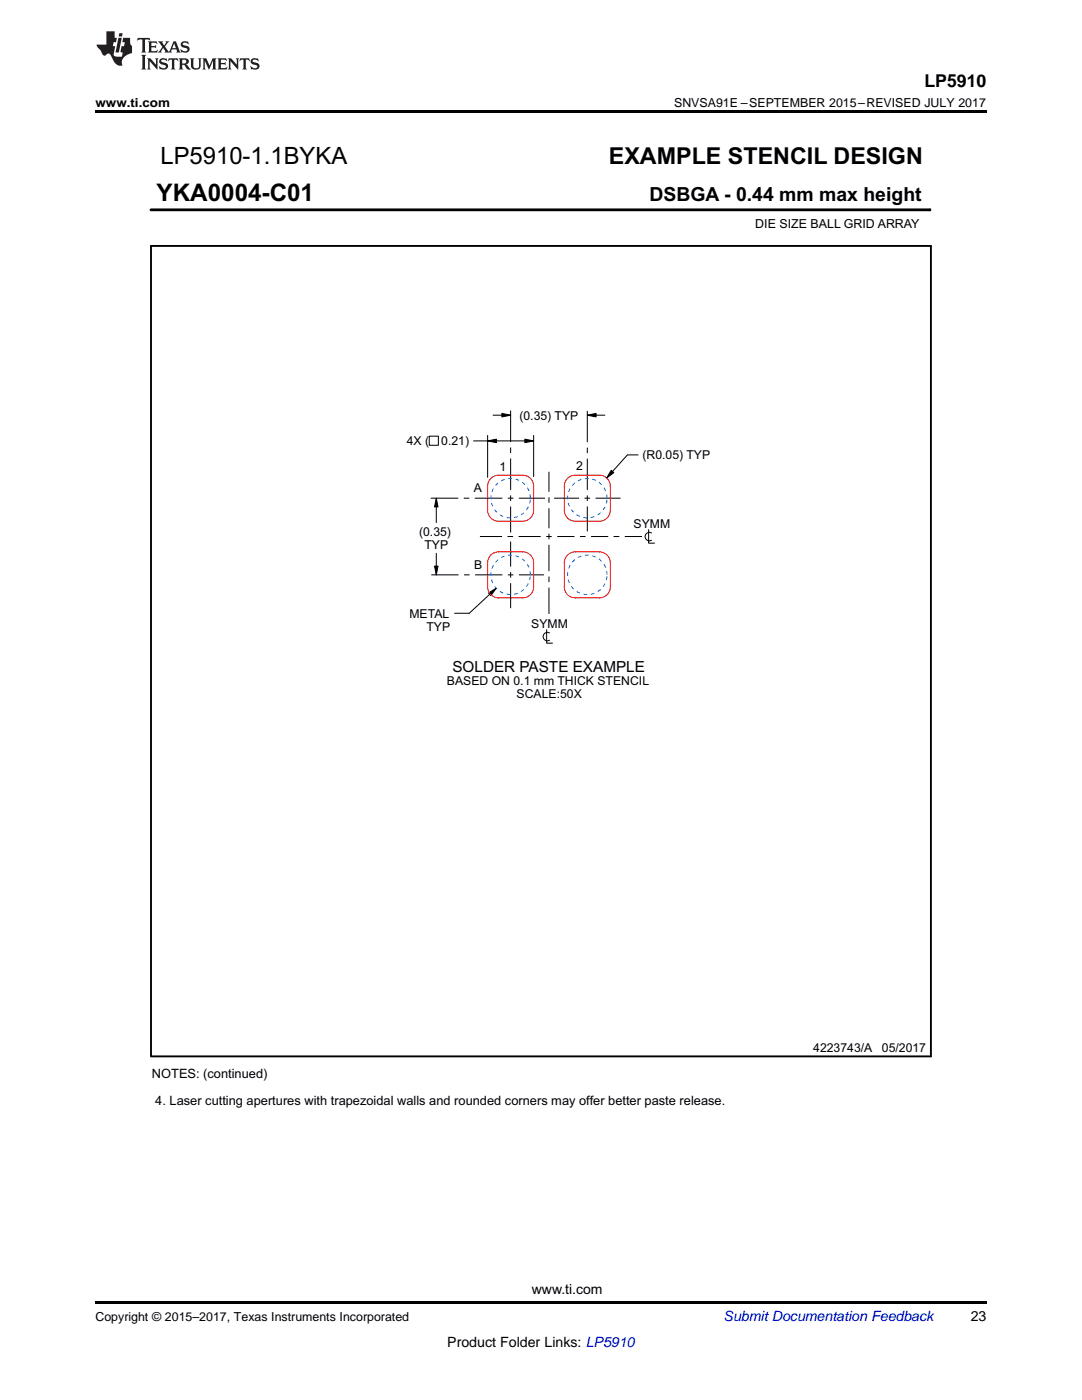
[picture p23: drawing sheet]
<svg xmlns="http://www.w3.org/2000/svg" width="216mm" height="279mm" viewBox="0 0 216 279" stroke-linecap="round" stroke-linejoin="round" font-family="sans-serif">
<defs><g id="words">
<g font-size="4.8">
<text x="32" y="32.7">LP5910-1.1BYKA</text>
<text x="31.2" y="40.1">YKA0004-C01</text>
</g>
<text font-size="4.6" x="121.5" y="32.7">EXAMPLE STENCIL DESIGN</text>
<text font-size="3.9" x="129.6" y="40.1">DSBGA - 0.44 mm max height</text>
<text font-size="3.5" x="184.5" y="17.3">LP5910</text>
<text font-size="3" x="90.3" y="134">SOLDER PASTE EXAMPLE</text>
<g font-size="2.8">
<text x="106.1" y="258.2">www.ti.com</text>
<text x="193.7" y="263.6">23</text>
<text x="89.3" y="268.9">Product Folder Links: LP5910</text>
</g>
<text font-size="2.8" fill="#0000c8" x="144.4" y="263.6">Submit Documentation Feedback</text>
<g font-size="2.6">
<text x="30.3" y="215">NOTES: (continued)</text>
<text x="31" y="220.6">4. Laser cutting apertures with trapezoidal walls and rounded corners may offer better paste release.</text>
</g>
<g font-size="2.5">
<text x="19" y="21.4">www.ti.com</text>
<text x="134.5" y="21.4">SNVSA91E –SEPTEMBER 2015–REVISED JULY 2017</text>
<text x="150.7" y="45.4">DIE SIZE BALL GRID ARRAY</text>
<text x="19" y="263.6">Copyright © 2015–2017, Texas Instruments Incorporated</text>
</g>
<g font-size="2.4">
<text x="103.6" y="83.7">(0.35) TYP</text>
<text x="81.2" y="88.9">4X (</text>
<text x="88.1" y="88.9">0.21)</text>
<text x="99.6" y="93.9">1</text>
<text x="115" y="93.9">2</text>
<text x="128.2" y="91.7">(R0.05) TYP</text>
<text x="94.6" y="98.2">A</text>
<text x="83.6" y="106.9">(0.35)</text>
<text x="126.4" y="105.3">SYMM</text>
<text x="84.7" y="109.5">TYP</text>
<text x="94.6" y="113.5">B</text>
<text x="81.7" y="123.3">METAL</text>
<text x="85.1" y="125.9">TYP</text>
<text x="106" y="125.3">SYMM</text>
<text x="89.2" y="136.8">BASED ON 0.1 mm THICK STENCIL</text>
<text x="103.1" y="139.4">SCALE:50X</text>
<text x="162.3" y="210">4223743/A</text>
<text x="176" y="210">05/2017</text>
</g>
</g></defs>
<path d="M19 22h177.8v.5h-177.8zM87.1 99.4l.3 1.8h-.7zM97.3 88l1.7-.4v.7zM100.1 82.5l1.8 .4-1.8 .3zM104.7 87.6l1.8 .4-1.8 .3zM117.2 82.9l1.7-.4v.7zM122 93.9l.5 .4-1.4 1.1zM86.7 113h.7l-.3 1.7zM97.5 118.3l1.5-.9-1 1.4zM19 259.7h177.8v.5h-177.8z" fill="#000"/>
<g fill="none" stroke="#000" stroke-width=".2">
<path d="M30.1 41.9h155.5M185.6 41.7v.4M85.7 87h1.8v1.9h-1.8zM85.9 99.4h5.5M87.1 99.4l.3 1.8h-.7zM87.1 99.4v4.9M92.5 99.4h1.1M94.5 88h12M94.7 99.4h5.5M97.3 88l1.7-.4v.7zM97.3 86.9v8.4M98.4 82.9h3.5"/>
<path d="M100.1 82.5l1.8 .4-1.8 .3zM101.3 99.4h1.1M101.9 81.9v6.3M101.9 89.3v1.1M101.9 91.5v6.3M101.9 98.9v1.1M103.5 99.4h5.2M104.7 87.6l1.8 .4-1.8 .3zM106.5 86.9v8.2M109.5 94.1v4M109.5 99.2v1.1M110.6 99.4h4.9"/>
<path d="M116.6 99.4h1.1M117.2 82.9l1.7-.4v.7zM117.2 82v6.2M117.2 89.3v1.1M117.2 91.5v6.3M117.2 98.9v1.1M117.2 82.9h3.5M118.8 99.4h5M122 93.9l.5 .4-1.4 1.1zM127.3 90.8h-2.1l-4.1 4.6M86.1 114.7h5.4M86.7 113h.7l-.3 1.7z"/>
<path d="M87.1 110.4v4.3M92.6 114.7h1.1M94.8 114.7h5.4M95.8 107.1h4.4M97.5 118.3l1.5-.9-1 1.4zM99 117.4l-5.4 5h-2.9M101.3 107.1h1.1M101.3 114.7h1.1M101.9 101.1v5.2M101.9 108.1v5M101.9 114.2v1.1M101.9 116.4v5"/>
<path d="M103.5 107.1h4.4M103.5 114.7h5M109 107.1h1.1M109.5 101.4v4M109.5 106.5v1.1M109.5 108.7v5.3M109.5 115.1v1.1M109.5 117.3v5.2M111.2 107.1h3.4M115.7 107.1h1.1M117.2 101.1v5M117.9 107.1h3.5"/>
<path d="M122.5 107.1h.1M122.5 107.1h1.1M124.7 107.1h3.4M129.4 105.7v2.7h1.2M130 106.4a.86 .86 0 0 0-1.3 .7 .86 .86 0 0 0 1.3 .7M109.1 125.7v2.7h1.1M109.7 126.3a.86 .86 0 0 0-1.4 .7 .86 .86 0 0 0 1.4 .8"/>
</g>
<path d="M30.1 49.1h155.7v161.7h-155.7z" fill="none" stroke="#000" stroke-width=".38"/>
<path d="M30.1 41.9h155.5" fill="none" stroke="#000" stroke-width=".55"/>
<path d="M97.9 95.5l1-.6 .6-.1h4.8a2.19 2.19 0 0 1 2.2 2.2v4.8a2.19 2.19 0 0 1-2.2 2.2h-4.8a2.19 2.19 0 0 1-2.2-2.2v-4.8l.1-.6zM113.2 95.5l1-.6 .6-.1h4.8a2.19 2.19 0 0 1 2.2 2.2v4.8a2.19 2.19 0 0 1-2.2 2.2h-4.8a2.19 2.19 0 0 1-2.2-2.2v-4.8l.1-.6zM97.9 110.8a2.19 2.19 0 0 1 1.6-.7h4.8a2.19 2.19 0 0 1 2.2 2.2v4.8a2.19 2.19 0 0 1-2.2 2.2h-4.8a2.19 2.19 0 0 1-2.2-2.2v-4.8a2.19 2.19 0 0 1 .6-1.5zM113.2 110.8l1-.6 .6-.1h4.8a2.19 2.19 0 0 1 2.2 2.2v4.8a2.19 2.19 0 0 1-2.2 2.2h-4.8a2.19 2.19 0 0 1-2.2-2.2v-4.8l.1-.6z" fill="none" stroke="#f00" stroke-width=".2"/>
<g fill="none" stroke="#0080ff" stroke-width=".2" stroke-dasharray=".7 .7" stroke-linecap="butt">
<circle cx="101.9" cy="99.4" r="3.9"/>
<circle cx="117.2" cy="99.4" r="3.9"/>
<circle cx="101.9" cy="114.7" r="3.9"/>
<circle cx="117.2" cy="114.7" r="3.9"/>
</g>
<g fill="#231f20">
<path d="M27.5 7.6l-.1 .5 .4-.2h.6v.1v2.1l-.2 .4h1l-.3-.4v-2.1l.1-.1h.5l.5 .2-.2-.5zM29.5 8.3l.2 .3v1.5l-.2 .4h1.8l.2-.6a1.04 1.04 0 0 1-1.3 .2v-.7h.6l.3 .2v-.6l-.3 .2h-.6v-.6l.8-.1 .4 .3-.2-.5zM31.5 8.3l.9 1.1-.9 1.1h.8l-.2-.2 .5-.7 .4 .7-.2 .2h1.5l-.1-.2 .1-.4h.9l.1 .4-.2 .2h1l-.3-.3-.7-1.9h-.5l-.9 2-.8-1 .9-1h-.8l.1 .3-.3 .5-.4-.6 .2-.2zM34.7 8.6l.4 1h-.7zM36.3 8.4a.63 .63 0 0 0-.2 .7 .63 .63 0 0 0 .6 .4l.6 .2 .1 .2a.75 .75 0 0 1-.7 .4 .75 .75 0 0 1-.6-.5l.1 .7 .1-.1a1.11 1.11 0 0 0 1.5-.6 1.13 1.13 0 0 0-1.2-.8l-.1-.4a1.04 1.04 0 0 1 1.2 .2l-.2-.5-.1 .1-.5-.2zM28.2 10.9l.2 .4v2.2l-.2 .4h1l-.3-.4v-2.2l.3-.4zM29.3 11.6l.3 .4v1.5l-.3 .4h.8l-.2-.4v-1.3l1.5 1.7v-1.9l.2-.4h-.7l.2 .4v.9l-1.1-1.3zM32 11.8a.62 .62 0 0 0-.2 .7 .62 .62 0 0 0 .6 .4l.6 .1 .1 .3a.76 .76 0 0 1-.7 .3 .76 .76 0 0 1-.6-.4l.1 .7 .1-.1a1.11 1.11 0 0 0 1.5-.6 1.13 1.13 0 0 0-1.2-.8l-.1-.4a1.04 1.04 0 0 1 1.2 .2l-.2-.6-.1 .1-.5-.1zM33.7 11.6l-.2 .6a.61 .61 0 0 1 .8-.3v1.6l-.2 .4h.9l-.2-.4v-1.6a.63 .63 0 0 1 .8 .3l-.2-.6zM35.6 11.6l.3 .4v1.5l-.3 .4h1l-.2-.2v-.8l.5 .2a.76 .76 0 0 0 1.2 .7l-1-1a.58 .58 0 0 0 .6-.5 .58 .58 0 0 0-.5-.6zM36.4 11.9h.1a.45 .45 0 0 1 .5 .1 .45 .45 0 0 1 .1 .5l-.7 .2zM37.9 11.6l.2 .2a2.17 2.17 0 0 0 .3 1.9 .99 .99 0 0 0 1.6-.6v-1.1l.2-.4h-.7l.2 .2a1.92 1.92 0 0 1-.2 1.8 .6 .6 0 0 1-.9-.5v-1.1l.2-.4zM40.4 11.6l.2 .4v1.5l-.2 .4h.7l-.2-.4v-1.4l.8 1.8 .8-1.8v1.4l-.2 .4h.9l-.2-.4v-1.5l.2-.4h-.8l-.6 1.5-.6-1.5zM43.4 11.6l.2 .4v1.5l-.2 .4h1.8l.2-.6a1.04 1.04 0 0 1-1.3 .1v-.6h.5l.4 .2v-.6l-.4 .2h-.5v-.7h.8l.3 .3-.1-.6zM45.5 11.6l.2 .4v1.5l-.2 .4h.7l-.2-.4v-1.3l1.5 1.7v-1.9l.2-.4h-.7l.2 .4v.9l-1.1-1.3zM47.9 11.6l-.1 .6a.61 .61 0 0 1 .8-.3v1.6l-.3 .4h1l-.3-.4 .1-1.6a.63 .63 0 0 1 .7 .3l-.1-.6zM50.2 11.8a.62 .62 0 0 0-.2 .7 .62 .62 0 0 0 .6 .4l.6 .1 .2 .3a.76 .76 0 0 1-.8 .3 .76 .76 0 0 1-.6-.4l.1 .7 .2-.1a1.11 1.11 0 0 0 1.5-.6 1.13 1.13 0 0 0-1.3-.8l-.1-.4a1.04 1.04 0 0 1 1.2 .2l-.1-.6-.2 .1-.5-.1z"/>
<path d="M21.2 6.3v2.6h-1.9l.1 .4 .7 .9a.91 .91 0 0 0 1 .8 .56 .56 0 0 1 .5-.3 .56 .56 0 0 1 .5 .3l.4 .8a1.53 1.53 0 0 0 1.9 1.2 1.54 1.54 0 0 1 1-2.1l.9-.3v-1.4a1.52 1.52 0 0 1-.3-1.6h-1.4l-.2 .8h.5l-.2 .8h-.4l-.2 1v.2l.4 .1-.2 .8a1.93 1.93 0 0 1-1.6-.3l.3-1.8h-.5l.2-.8h.4l.2-.8h-.4v-1.3zM23.6 7.6l-.6 2.9h.7l.6-2.9zM23.8 6.6l-.1 .7h.6l.2-.7z"/>
</g>
<use href="#words"/>
</svg>
